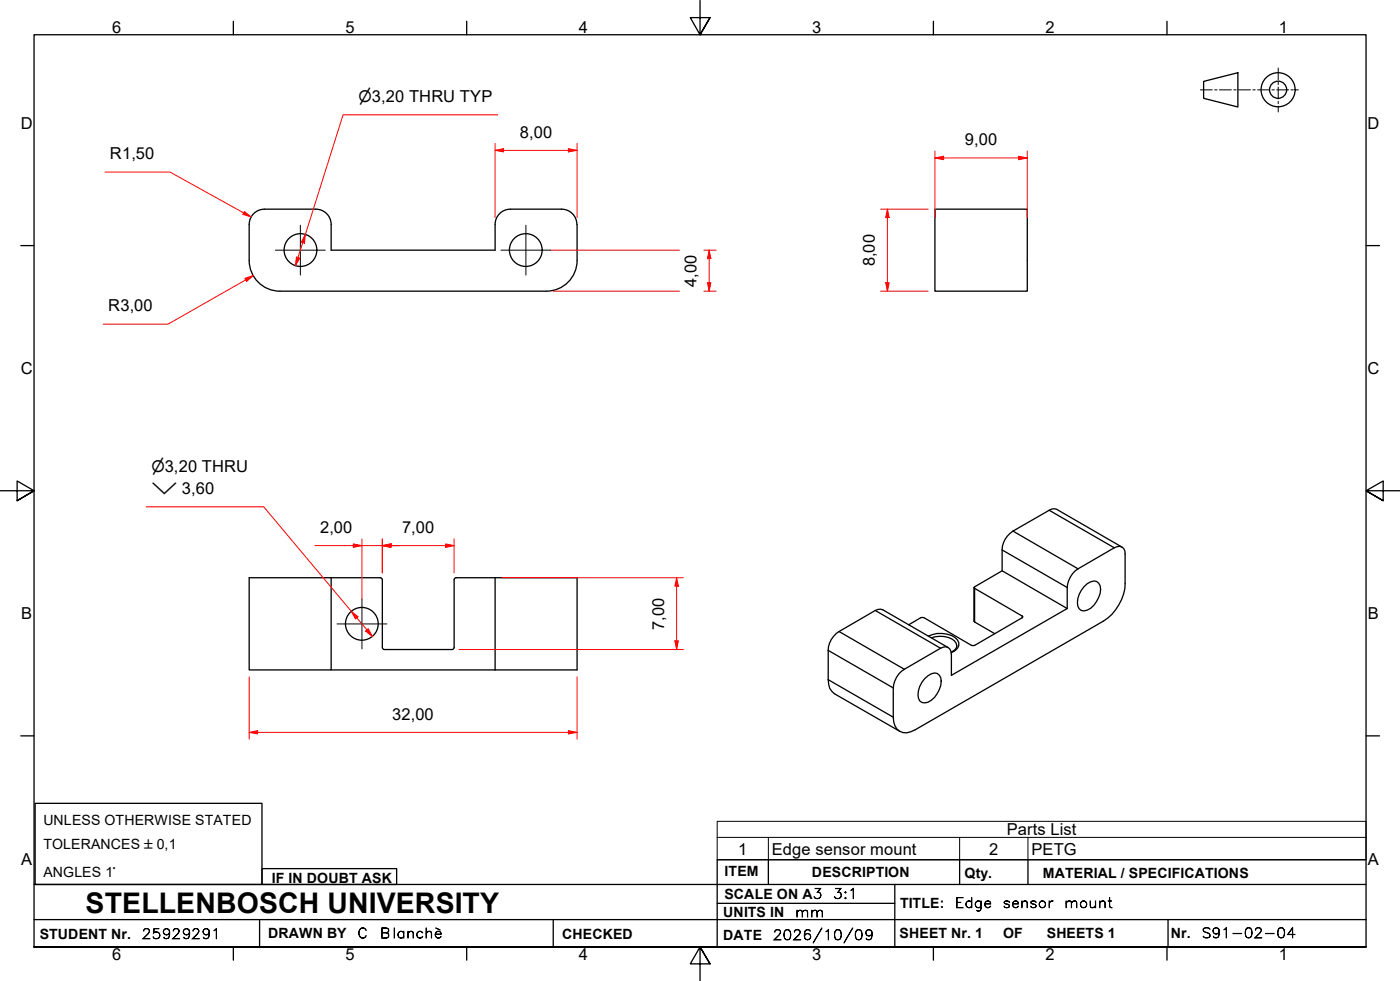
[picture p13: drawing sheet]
<svg xmlns="http://www.w3.org/2000/svg" width="410mm" height="287mm" viewBox="0 0 410 287" stroke-linecap="round" stroke-linejoin="round" font-family="sans-serif">
<defs><g id="words">
<text font-size="8.3" x="25.1" y="267.2">STELLENBOSCH UNIVERSITY</text>
<g font-size="4.8">
<text x="32.8" y="9.7">6</text>
<text x="101.2" y="9.7">5</text>
<text x="169.5" y="9.7">4</text>
<text x="237.8" y="9.7">3</text>
<text x="306.1" y="9.7">2</text>
<text x="374.5" y="9.7">1</text>
<text x="6.1" y="37.8">D</text>
<text x="152.2" y="40.3">8,00</text>
<text x="400.4" y="37.8">D</text>
<text x="32.2" y="46.7">R1,50</text>
<text x="282.5" y="42.6">9,00</text>
<text x="256.2" y="78" transform="rotate(-90 256.2 78)">8,00</text>
<text x="204" y="84" transform="rotate(-90 204 84)">4,00</text>
<text x="31.7" y="91.1">R3,00</text>
<text x="6.1" y="109.6">C</text>
<text x="400.4" y="109.6">C</text>
<text x="93.7" y="156">2,00</text>
<text x="117.7" y="156">7,00</text>
<text x="6.2" y="181.3">B</text>
<text x="194.4" y="184.4" transform="rotate(-90 194.4 184.4)">7,00</text>
<text x="400.5" y="181.3">B</text>
<text x="114.9" y="210.6">32,00</text>
<text x="294.8" y="244.5">Parts List</text>
<text x="216.2" y="250.1">1</text>
<text x="226" y="250.1">Edge sensor mount</text>
<text x="289.6" y="250.1">2</text>
<text x="302" y="250.2">PETG</text>
<text x="6.2" y="253.1">A</text>
<text x="400.5" y="253.1">A</text>
<text x="32.8" y="281.1">6</text>
<text x="101.2" y="281.1">5</text>
<text x="169.5" y="281.1">4</text>
<text x="237.8" y="281.1">3</text>
<text x="306.1" y="281.1">2</text>
<text x="374.5" y="281.1">1</text>
</g>
<g font-size="4.6">
<text x="105" y="29.7">⌀3,20 THRU TYP</text>
<text x="44.3" y="138.2">⌀3,20 THRU</text>
<text x="44.3" y="144.7">⌵ 3,60</text>
</g>
<g font-size="4.1">
<text x="12.7" y="241.6">UNLESS OTHERWISE STATED</text>
<text x="12.7" y="248.5">TOLERANCES ±0,1</text>
<text x="12.7" y="256.6">ANGLES 1°</text>
<text x="212.2" y="256.5">ITEM</text>
<text x="237.7" y="256.7">DESCRIPTION</text>
<text x="282.4" y="256.9">Qty.</text>
<text x="305.4" y="256.9">MATERIAL / SPECIFICATIONS</text>
<text x="79.6" y="258.5">IF IN DOUBT ASK</text>
<text x="212.1" y="263">SCALE ON A3</text>
<text x="211.8" y="268.4">UNITS IN</text>
<text x="263.5" y="265.7">TITLE:</text>
<text x="11.6" y="274.8">STUDENT Nr.</text>
<text x="78.5" y="274.6">DRAWN BY</text>
<text x="164.6" y="274.8">CHECKED</text>
<text x="211.8" y="275.1">DATE</text>
<text x="263.4" y="274.6">SHEET Nr. 1</text>
<text x="293.7" y="274.6">OF</text>
<text x="306.5" y="274.6">SHEETS 1</text>
<text x="342.8" y="274.5">Nr.</text>
</g>
<g font-size="4">
<text x="243.9" y="263">3:1</text>
<text x="232.8" y="268.4">mm</text>
<text x="279.6" y="265.7">Edge</text>
<text x="293.6" y="265.7">sensor</text>
<text x="311.6" y="265.7">mount</text>
<text x="41.5" y="274.8">25929291</text>
<text x="104.6" y="274.6">C</text>
<text x="111.3" y="274.6">Blanchè</text>
<text x="226.3" y="275.1">2026/10/09</text>
<text x="351.7" y="274.5">S91-02-04</text>
</g>
</g></defs>
<!-- layer: Visible Edges(ISO) -->
<g fill="none" stroke="#000" stroke-width=".38">
<path d="M73 76.2a9 9 0 0 0 8.9 9M164.4 61.2a4.5 4.5 0 0 1 4.5 4.5M164.5 61.2h-15.1a4.5 4.5 0 0 0-4.4 4.5v7.5h-48v-7.5a4.5 4.5 0 0 0-4.5-4.5h-15a4.5 4.5 0 0 0-4.5 4.5v10.5M169 76.2a9 9 0 0 1-9 9M169 65.7v10.5M273.7 61.2h27.1v24h-27.1zM82 85.2h78M73 169.1h24v27h-24zM97 169.1h14.4M111.3 169.1l.5 .2 .2 .4v19.8l.1 .5 .5 .1h19.7l.5-.1 .2-.5v-19.8l.1-.4 .5-.2M133.5 169.1h11.5M145 169.1h24v27h-24"/>
<path d="M145 169.1v27M285.2 172v9.8l6.1 3.7M312.5 178.1v-6.1a7.1 7.1 0 0 1 3.2-5.5l10.6-6.1a1.94 1.94 0 0 1 2.2-.3 1.94 1.94 0 0 1 .9 2.1v8.6a14 14 0 0 1-6.3 11l-55.1 31.8a4.1 4.1 0 0 1-5.4-.2l-.9-2.1-.1-1.4v-8.5a6.9 6.9 0 0 1 3.2-5.5l10.6-6.1a1.96 1.96 0 0 1 2.2-.2 1.96 1.96 0 0 1 1 2v6.1l33.9-19.6-19.1-11-8.2 4.9 14.3 8.5-14.1 8.4h-.9l-14-8.1h-.9l-3.5 2.1M317.4 171.7a3.7 3.7 0 0 1 3.7-1.5 2.82 2.82 0 0 1 1 3.5 6.5 6.5 0 0 1-4.7 5.1 2.02 2.02 0 0 1-1.9-2.4 7.2 7.2 0 0 1 1.9-4.7zM328.5 160.2l-19.1-11.1-.6-.2-1.6 .5-10.6 6.1a6.7 6.7 0 0 0-3.2 5.5v6.1M97 196.1h48M270.8 198.6a3.7 3.7 0 0 1 3.6-1.5 2.82 2.82 0 0 1 1.1 3.5 6.3 6.3 0 0 1-4.7 5.2 1.94 1.94 0 0 1-2-2.5 7.2 7.2 0 0 1 2-4.7zM277.6 189.6l-19.1-11.1-.6-.2-1.6 .4-10.6 6.2a6.7 6.7 0 0 0-3.2 5.5v8.6a4.3 4.3 0 0 0 1.8 4.1l19.2 11M280.2 189.1a2.26 2.26 0 0 1-1.7 1.8"/>
<circle cx="88" cy="73.2" r="4.8"/>
<circle cx="154" cy="73.2" r="4.8"/>
<circle cx="105.9" cy="182.6" r="4.8"/>
</g>
<!-- layer: Visible Tangent Edges(ISO) -->
<path d="M296.6 155.5l19.1 11M307.2 149.4l19.1 11M256.3 178.7l19.1 11.1M285.4 172.2v9.9M293.4 161l19.1 11M242.5 199l19.1 10.9M242.5 190.4l19.1 11M245.7 184.9l19.1 11M271.8 186.2a7.7 7.7 0 0 1 8.6 1.1 2.14 2.14 0 0 1-.8 3.2l-1.1 .6M272.7 186.7a7.1 7.1 0 0 1 6.8 .9l.5 .7 .2 .8M299.3 180.4v.4" fill="none" stroke="#000" stroke-width=".38"/>
<!-- layer: Symbols(ISO) -->
<path d="M210 245.1v-4.7h190v4.7M210 245.1v6.6h190v-6.6M210 245.1h190M225 245.1v6.6M281 245.1v6.6M301 245.1v6.6" fill="none" stroke="#000" stroke-width=".29"/>
<!-- layer: Border_0 -->
<g fill="none" stroke="#000" stroke-width=".38">
<path d="M68.3 6.2v4M136.7 6.2v4M205 .1v10.1l-2.9-5h5.8l-2.9 5 2.9-5M273.3 6.2v4M341.7 6.2v4M6.1 71.9h3.9M400 71.9h3.9M0 143.7h10l-5-2.9v5.8l5-2.9-5 2.9M410 143.7h-10l5-2.9v5.8l-5-2.9 5 2.9M6.1 215.4h3.9M400 215.4h3.9M10 277.2v-267h390v267h-390h390"/>
<path d="M68.3 277.2v3.9M136.7 277.2v3.9M273.3 277.2v3.9M341.7 277.2v3.9M207.9 282.1l-2.9-4.9 2.9 4.9h-5.8l2.9-4.9v10"/>
</g>
<!-- layer: Sketch Geometry(ISO) -->
<g fill="none" stroke="#000" stroke-width=".38">
<path d="M352.4 23.8l10.1-2.5v10l-10.1-2.5zM10.3 235.2h66.4v23.7h-66.4zM10 258.9h390M76.7 254.3h39.4v4.6h-39.4zM225 251.7v7.2M262 258.9v18.3M281 251.7v7.2M301 251.7v7.2M400 251.7h-190v25.5M10 277.2h390M10 269.2h390M76 269.2v8"/>
<path d="M162 269.2v8M210 264.4h52M342 269.2v8"/>
<circle cx="374.2" cy="26.3" r="5"/>
<circle cx="374.2" cy="26.3" r="2.51"/>
</g>
<g fill="none" stroke="#000" stroke-width=".29">
<path d="M374.3 19.9v3.5M351.5 26.3h3.5M355.7 26.3h.7M357.1 26.3h3.5M361.3 26.3h.6M362.6 26.3h3.5M366.8 26.3h.7M368.2 26.3h3.5M372.4 26.3h.7M373.8 26.3h3.5M374.3 24.1v.7M374.3 25.5v3.5"/>
<path d="M374.3 29.7v.7M374.3 31.1v1.7M378 26.3h.7M379.4 26.3h.8"/>
</g>
<!-- layer: Dimensions(ISO) -->
<path d="M74.2 80.7l-2.3 1.2" fill="none" stroke="#f00" stroke-width=".29"/>
<path d="M71.7 81.5l2.5-.8-2 1.7z" fill="#f00"/>
<path d="M71.3 62.3l2.2 1.2M71.7 81.5l2.5-.8-2 1.7zM71.9 81.9l-22.7 13h-19" fill="none" stroke="#f00" stroke-width=".29"/>
<path d="M71.6 61.9l1.9 1.6-2.4-.7z" fill="#f00"/>
<path d="M30.7 50.4h19.1l21.5 11.9M71.6 61.9l1.9 1.6-2.4-.7zM259.8 61.2v2.5" fill="none" stroke="#f00" stroke-width=".29"/>
<path d="M259.8 61.2l.5 2.5h-1z" fill="#f00"/>
<path d="M259.8 61.2l.5 2.5h-1zM259.8 82.8v2.4" fill="none" stroke="#f00" stroke-width=".29"/>
<path d="M259.3 82.8h1l-.5 2.4z" fill="#f00"/>
<path d="M273.7 46.2h2.6M257.8 61.2h14M259.8 63.7v19.1M257.8 85.2h14M259.3 82.8h1l-.5 2.4z" fill="none" stroke="#f00" stroke-width=".29"/>
<path d="M273.7 46.2l2.6-.5v1.1z" fill="#f00"/>
<path d="M273.7 46.2l2.6-.5v1.1zM298.3 46.2h2.5" fill="none" stroke="#f00" stroke-width=".29"/>
<path d="M298.3 45.7l2.5 .5-2.5 .6z" fill="#f00"/>
<path d="M273.7 44.2v19.5M276.3 46.2h22M298.3 45.7l2.5 .5-2.5 .6zM300.8 44.2v19.5M207.6 73.2v2.5" fill="none" stroke="#f00" stroke-width=".29"/>
<path d="M207.6 73.2l.6 2.5h-1.1z" fill="#f00"/>
<path d="M207.6 73.2l.6 2.5h-1.1zM207.6 82.8v2.4" fill="none" stroke="#f00" stroke-width=".29"/>
<path d="M207.1 82.8h1.1l-.6 2.4z" fill="#f00"/>
<path d="M89.4 68.7l-.8 2.3M161.3 73.2h37.6M206.1 73.2h3.6M207.6 75.7v7.1M162 85.2h36.9M206.1 85.2h3.6M207.1 82.8h1.1l-.6 2.4z" fill="none" stroke="#f00" stroke-width=".29"/>
<!-- layer: Center Mark(ISO) -->
<path d="M80.6 73.2h14.6M87.9 65.9v14.6M146.7 73.2h14.6M154 65.9v14.6" fill="none" stroke="#000" stroke-width=".29"/>
<!-- layer: Dimensions(ISO) -->
<path d="M89.4 68.7l-.2 2.5-1-.3z" fill="#f00"/>
<path d="M87.2 75.4l-.7 2.4M89.4 68.7l-.2 2.5-1-.3z" fill="none" stroke="#f00" stroke-width=".29"/>
<path d="M86.8 75.3l1 .3-1.3 2.2z" fill="#f00"/>
<path d="M145.7 33.6h-45.2l-11.1 35.1M86.8 75.3l1 .3-1.3 2.2zM88.6 71l-1.4 4.4M102.9 179l1.6 1.9" fill="none" stroke="#f00" stroke-width=".29"/>
<!-- layer: Center Mark(ISO) -->
<path d="M106 175.3v14.6M98.7 182.6h14.6" fill="none" stroke="#000" stroke-width=".29"/>
<!-- layer: Dimensions(ISO) -->
<path d="M102.9 179l1.9 1.5-.7 .7z" fill="#f00"/>
<path d="M102.9 179l1.9 1.5-.7 .7zM107.4 184.4l1.6 1.9" fill="none" stroke="#f00" stroke-width=".29"/>
<path d="M107.1 184.7l.7-.7 1.2 2.3z" fill="#f00"/>
<path d="M145 44h2.4M42.8 148.4h34.4l25.7 30.6M104.5 180.9l2.9 3.5M107.1 184.7l.7-.7 1.2 2.3z" fill="none" stroke="#f00" stroke-width=".29"/>
<path d="M145 44l2.4-.5v1z" fill="#f00"/>
<path d="M145 44l2.4-.5v1zM166.4 44h2.6" fill="none" stroke="#f00" stroke-width=".29"/>
<path d="M166.4 43.5l2.6 .5-2.6 .5z" fill="#f00"/>
<path d="M145 42v21.7M147.4 44h19M166.4 43.5l2.6 .5-2.6 .5zM169 42v21.7M198.1 169.1v2.5" fill="none" stroke="#f00" stroke-width=".29"/>
<path d="M198.1 169.1l.5 2.5h-1z" fill="#f00"/>
<path d="M198.1 169.1l.5 2.5h-1zM198.1 187.6v2.5" fill="none" stroke="#f00" stroke-width=".29"/>
<path d="M197.6 187.6h1l-.5 2.5z" fill="#f00"/>
<path d="M112 159.7h2.5M146.9 169.1h53.2M198.1 171.6v16M134.4 190.1h65.7M197.6 187.6h1l-.5 2.5z" fill="none" stroke="#f00" stroke-width=".29"/>
<path d="M112 159.7l2.5-.5v1z" fill="#f00"/>
<path d="M112 159.7l2.5-.5v1zM130.5 159.7h2.5" fill="none" stroke="#f00" stroke-width=".29"/>
<path d="M130.5 159.2l2.5 .5-2.5 .5z" fill="#f00"/>
<path d="M112 159.7h18.5M112 157.7v10M130.5 159.2l2.5 .5-2.5 .5zM133 157.7v10" fill="none" stroke="#f00" stroke-width=".29"/>
<path d="M112 159.7l2.5-.5v1z" fill="#f00"/>
<path d="M103.4 159.7h2.6M112 159.7l2.5-.5v1z" fill="none" stroke="#f00" stroke-width=".29"/>
<path d="M103.4 159.2l2.6 .5-2.6 .5z" fill="#f00"/>
<path d="M92.2 159.7h11.2M103.4 159.2l2.6 .5-2.6 .5zM106 159.7h6M106 157.7v17.6M112 157.7v10M114.5 159.7h2.5M166.4 214.4h2.6" fill="none" stroke="#f00" stroke-width=".29"/>
<path d="M166.4 213.9l2.6 .5-2.6 .4z" fill="#f00"/>
<path d="M73 214.4h2.4M166.4 213.9l2.6 .5-2.6 .4z" fill="none" stroke="#f00" stroke-width=".29"/>
<path d="M73 214.4l2.4-.5v.9z" fill="#f00"/>
<path d="M73 198.1v18.3M169 198.1v18.3M73 214.4l2.4-.5v.9zM75.4 214.4h91" fill="none" stroke="#f00" stroke-width=".29"/>
<use href="#words"/>
</svg>
